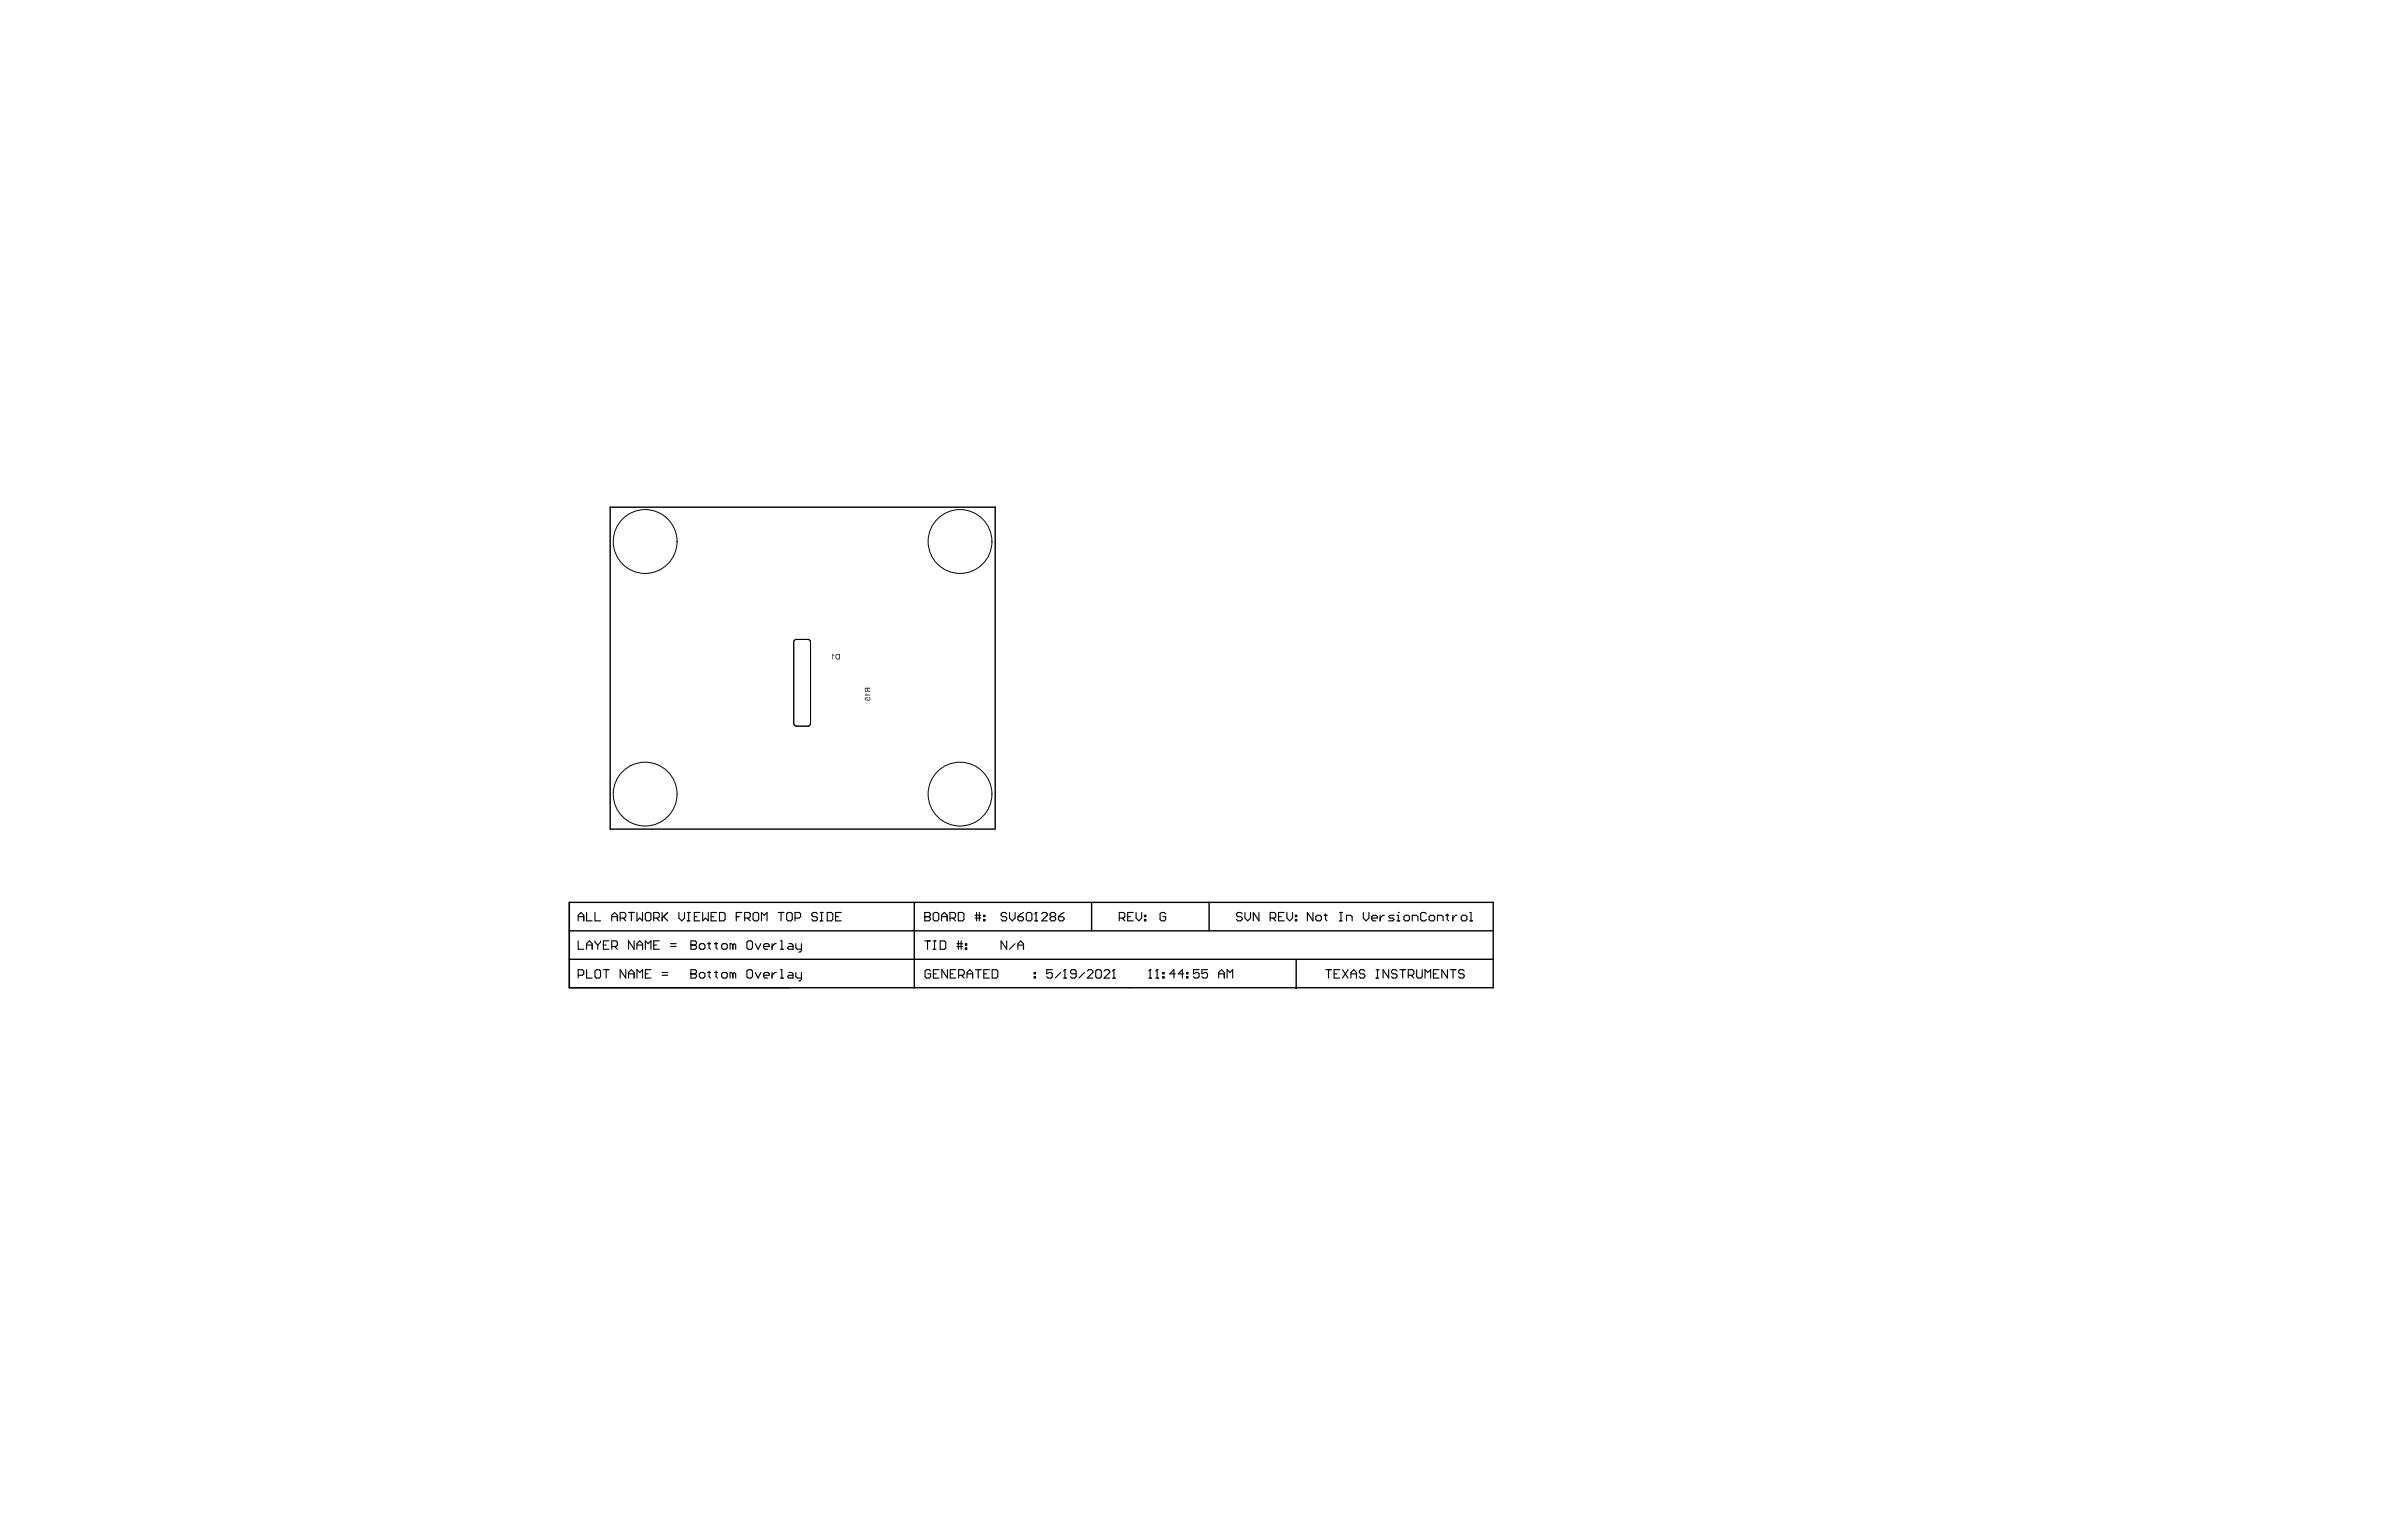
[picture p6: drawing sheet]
<svg xmlns="http://www.w3.org/2000/svg" width="432mm" height="279mm" viewBox="0 0 432 279" stroke-linecap="round" stroke-linejoin="round" font-family="sans-serif">
<g fill="none" stroke="#000" stroke-width=".18">
<path d="M144.1 116l2.4-.1 .4 .4v15l-.4 .4h-2.2l-.4-.4v-15zM144.1 116l2.3-.1 .3 .1 .2 .4v14.8l-.2 .4-.3 .1h-2l-.3-.1-.2-.4v-14.8z"/>
<circle cx="116.9" cy="98.2" r="5.8"/>
<circle cx="174" cy="98.2" r="5.8"/>
<circle cx="116.9" cy="144" r="5.8"/>
<circle cx="174" cy="144" r="5.8"/>
</g>
<path d="M180.4 92h-69.8v58.3h69.8M180.4 91.9v58.4M103.2 163.6h167.5v15.5h-167.5zM103.2 173.9h167.4M103.2 168.8h167.5M165.7 163.6v15.5M197.9 163.6v5.2M219.2 163.6v5.2M235 174.1v5.2" fill="none" stroke="#000" stroke-width=".25"/>
<g fill="none" stroke="#000" stroke-width=".2">
<path d="M104.8 166.2h1M104.8 167v-1l.5-.6 .5 .6v1M104.8 170.6v1.5h1M104.8 176.8h.8l.2-.2v-.5l-.2-.3h-.8v1.5M106.3 165.4v1.6h1M106.3 172.1v-1l.5-.5 .5 .5v1M106.3 175.8v1.5h1M106.3 171.4h1M107.9 165.4v1.6h1M107.9 176.1l.2-.3h.5l.3 .3v1l-.3 .2h-.5l-.2-.2zM107.9 170.6v.2l.5 .6M108.4 171.4v.7"/>
<path d="M108.9 170.6v.2l-.5 .6M109.4 175.8h1M109.4 171.4h.5M109.9 175.8v1.5M110.4 170.6h-1v1.5h1M110.9 166.2h1M110.9 171.6h.8l.2-.2v-.6l-.2-.2h-.8v1.5M110.9 167v-1l.5-.6 .5 .6v1M111.4 171.6l.5 .5M112.4 166.5h.8l.2-.3v-.5l-.2-.3h-.8v1.6M112.9 166.5l.5 .5M113.4 175.8v1.5l-1-1.5v1.5"/>
<path d="M113.9 165.4h1.1M113.9 177.3v-1l.5-.5 .6 .5v1M113.9 176.6h1.1M114.4 165.4v1.6M115 170.6v1.5l-1.1-1.5v1.5M115.5 165.4v1.6l.5-.5 .5 .5v-1.6M115.5 172.1v-1l.5-.5 .5 .5v1M115.5 177.3v-1.5l.5 .5 .5-.5v1.5M115.5 171.4h1M117 165.7l.2-.3h.5l.3 .3v1l-.3 .3h-.5l-.2-.3zM117 176.6h.5M117 172.1v-1.5l.5 .5 .5-.5v1.5"/>
<path d="M118 175.8h-1v1.5h1M118.5 166.5h.8l.2-.3v-.5l-.2-.3h-.8v1.6M118.5 171.4h.5M119 166.5l.5 .5M119.5 170.6h-1v1.5h1M120 176.8h1M120 176.3h1M120 165.4v1.6M120.3 166.2l.7 .8M121 165.4l-1 1.1M121.5 171.6h1.1M121.5 171.1h1.1"/>
<path d="M123.1 165.4v1.1l.5 .5 .5-.5v-1.1M124.6 167h.5M124.6 165.4h.5M124.8 165.4v1.6M125.2 176.6h.1M125.2 171.4h.1M125.2 175.8h.8l.3 .3v.2l-.3 .3 .3 .2v.3l-.3 .2h-.8zM125.2 176.6h.8M125.2 170.6h.8l.3 .2v.3l-.3 .3 .3 .2v.3l-.3 .2h-.8zM125.2 171.4h.8M125.9 166.2h.5M126.8 176.6l.2-.3h.5l.3 .3v.5l-.3 .2h-.5l-.2-.2z"/>
<path d="M126.8 171.4l.2-.3h.5l.3 .3v.5l-.3 .2h-.5l-.2-.2zM126.9 165.4h-1v1.6h1M127.4 165.4v1.6l.5-.5 .5 .5v-1.6M128.3 176.3h.5M128.3 171.1h.5M128.5 170.8v1.1l.3 .2M128.5 176.1v1l.3 .2M128.9 166.2h.5M129.6 176.3h.5M129.6 171.1h.5M129.8 170.8v1.1l.3 .2M129.8 176.1v1l.3 .2"/>
<path d="M129.9 165.4h-1v1.6h1M130.4 165.4h.8l.2 .3v1l-.2 .3h-.8zM130.8 176.6l.3-.3h.5l.2 .3v.5l-.2 .2h-.5l-.3-.2zM130.8 171.4l.3-.3h.5l.2 .3v.5l-.2 .2h-.5l-.3-.2zM132.9 176.6l-.3-.3h-.3v1M132.9 171.4l-.3-.3h-.3v1M132.9 171.4v.7M132.9 176.6v.7M132.9 176.6l.2-.3 .3 .3v.7M132.9 171.4l.2-.3 .3 .3v.7M133.5 166.2h.5M134.5 165.4h-1v1.6"/>
<path d="M135 166.5h.8l.2-.3v-.5l-.2-.3h-.8v1.6M135.4 176.1l.2-.3h.6l.2 .3v1l-.2 .2h-.6l-.2-.2zM135.5 166.5l.5 .5M135.6 170.6h.6l.2 .2v1.1l-.2 .2h-.6l-.2-.2v-1.1zM136.8 165.4h.5l.2 .3v1l-.2 .3h-.5l-.3-.3v-1zM136.9 176.3l.5 1 .5-1M136.9 171.1l.5 1 .5-1M138 167v-1.6l.5 .6 .5-.6v1.6M138.4 176.8h1v-.2l-.2-.3h-.5l-.3 .3v.5l.3 .2h.5M138.4 171.6h1v-.2l-.2-.3h-.5l-.3 .3v.5l.3 .2h.5M140 171.1v1M140 176.3v1"/>
<path d="M140.7 176.3h-.2l-.5 .5M140.7 171.1h-.2l-.5 .5M141.1 165.4h1M141.5 175.8h.2v1.5M141.5 177.3h.5M141.5 172.1h.5M141.5 170.6h.2v1.5M141.6 165.4v1.6M142.6 165.7l.3-.3h.5l.2 .3v1l-.2 .3h-.5l-.3-.3zM143 176.3h.5l.3 .3v.7h-.8l-.3-.2 .3-.3h.8M143 171.1h.5l.3 .3v.7h-.8l-.3-.2 .3-.3h.8M144.1 166.5h.8l.2-.3v-.5l-.2-.3h-.8v1.6"/>
<path d="M144.3 176.3v.8l.2 .2h.8M144.3 171.1v.8l.2 .2h.8M145.3 171.1v1.3l-.3 .2h-.2M145.3 176.3v1.3l-.3 .2h-.2M148.2 165.7l-.3-.3h-.5l-.2 .3v.3l.2 .2h.5l.3 .3v.2l-.3 .3h-.5l-.2-.3M148.7 167h.5M148.7 165.4h.5M148.9 165.4v1.6M150 165.4h.7l.3 .3v1l-.3 .3h-.7zM151.5 166.2h.5M152.5 165.4h-1v1.6h1M167.6 166.2h.1"/>
<path d="M167.6 165.4h.8l.3 .3v.3l-.3 .2 .3 .3v.2l-.3 .3h-.8zM167.6 166.2h.8M167.6 170.6h1.1M168.1 170.6v1.5M168.7 176.1l-.3-.3h-.5l-.2 .3v1l.2 .2h.5l.3-.2v-.5h-.5M169.2 165.7l.2-.3h.5l.3 .3v1l-.3 .3h-.5l-.2-.3zM169.2 172.1h.5M169.2 170.6h.5M169.2 176.6h.5M169.4 170.6v1.5M170.2 175.8h-1v1.5h1M170.4 170.6h.8l.2 .3v1l-.2 .2h-.8z"/>
<path d="M170.7 166.2h1M170.7 167v-1l.5-.6 .5 .6v1M171.7 175.8v1.5l-1-1.5v1.5M172.2 166.5h.8l.2-.3v-.5l-.2-.3h-.8v1.6M172.3 176.6h.5M172.7 166.5l.5 .5M173.3 175.8h-1v1.5h1M173.5 171.6h1M173.5 171.1h1M173.7 165.4h.8l.2 .3v1l-.2 .3h-.8zM173.7 170.6v1.5M173.8 176.8h.7l.3-.2v-.5l-.3-.3h-.7v1.5"/>
<path d="M174.2 170.6v1.5M174.3 176.8l.5 .5M175 171.9h.2v.2h-.2zM175 171.1h.2v.3h-.2zM175.3 176.6h1M175.3 177.3v-1l.5-.5 .5 .5v1M176.8 166h1M176.8 166.5h1M176.8 175.8h1M177 165.4v1.6M177.3 175.8v1.5M177.5 165.4v1.6"/>
<path d="M178.3 166.7h.2v.3h-.2zM178.3 166h.2v.2h-.2zM178.3 176.6h.5M179.4 175.8h-1.1v1.5h1.1M179.9 175.8h.7l.3 .3v1l-.3 .2h-.7zM182.5 165.7l-.3-.3h-.5l-.2 .3v.3l.2 .2h.5l.3 .3v.2l-.3 .3h-.5l-.2-.3M182.5 170.6v1.5l-1-1.5v1.5M183 165.4v1.1l.5 .5 .5-.5v-1.1M184 171.1l-1 1M184.5 166.2h.8l.2 .3v.2l-.2 .3h-.5l-.3-.3zM184.5 172.1v-1l.5-.5 .5 .5v1M184.5 171.4h1"/>
<path d="M185.5 165.4l-.5 .3-.5 .5M186 165.7l.3-.3h.5l.3 .3v1l-.3 .3h-.5l-.3-.3zM187.5 177.1h.2v.2h-.2zM187.5 176.3h.2v.3h-.2zM187.6 167h.5M187.8 165.4h.1M187.8 165.4v1.6M187.8 165.4l-.2 .3M188.8 165.7l.3-.3h.5l.2 .3v.3l-1 1h1M190.6 166.2l-.2 .3v.2l.2 .3h.5l.3-.3v-.2l-.3-.3M190.6 166.2l-.2-.2v-.3l.2-.3h.5l.3 .3v.3l-.3 .2M190.6 166.2h.5"/>
<path d="M190.8 175.8h-1.1v.8l.6-.3h.2l.3 .3v.5l-.3 .2h-.5l-.3-.2M191.9 166.2h.7l.3 .3v.2l-.3 .3h-.5l-.2-.3zM192.3 176.3l-1 1M192.8 177.3h.5M192.9 165.4l-.5 .3-.5 .5M193 175.8h.1M193 175.8v1.5M193 175.8l-.2 .3M195.1 176.6h-.8l-.2-.3v-.2l.2-.3h.5l.3 .3v1l-.3 .2h-.5l-.2-.2M196.6 176.3l-1 1M197.1 176.1l.3-.3h.5l.2 .3v.2l-1 1h1M198.9 175.8h.5l.2 .3v1l-.2 .2h-.5l-.3-.2v-1z"/>
<path d="M200.1 176.1l.3-.3h.5l.3 .3v.2l-1.1 1h1.1M201.7 177.3h.5M201.9 175.8h.1M201.9 175.8v1.5M201.9 175.8l-.2 .3M202.9 166.5h.8l.2-.3v-.5l-.2-.3h-.8v1.6M203.4 166.5l.5 .5M204.4 166.2h.5M205.4 165.4h-1v1.6h1M205.9 165.4v1.1l.6 .5 .5-.5v-1.1M207.5 166.7h.2v.3h-.2zM207.5 166h.2v.2h-.2z"/>
<path d="M208.2 177.3h.5M208.5 175.8h.1M208.5 175.8v1.5M208.5 175.8l-.3 .3M209.5 177.3h.5M209.8 175.8h.1M209.8 175.8v1.5M209.8 175.8l-.3 .3M210.8 177.1h.2v.2h-.2zM210.8 176.3h.2v.3h-.2zM211.3 165.7l-.2-.3h-.6l-.2 .3v1l.2 .3h.6l.2-.3v-.5h-.5M213.1 176.6h-1.1l.8-.8v1.5"/>
<path d="M214.6 176.6h-1l.7-.8v1.5M215.1 177.1h.2v.2h-.2zM215.1 176.3h.2v.3h-.2zM217.4 175.8h-1v.8l.5-.3h.2l.3 .3v.5l-.3 .2h-.5l-.2-.2M218.9 175.8h-1v.8l.5-.3h.2l.3 .3v.5l-.3 .2h-.5l-.2-.2M220.9 177.3v-1l.5-.5 .5 .5v1M220.9 176.6h1M222.4 177.3v-1.5l.5 .5 .6-.5v1.5M225.2 165.7l-.3-.3h-.5l-.2 .3v.3l.2 .2h.5l.3 .3v.2l-.3 .3h-.5l-.2-.3M225.7 165.4v1.1l.5 .5 .5-.5v-1.1M228.2 165.4v1.6l-1-1.6v1.6M230.2 166.5h.8l.3-.3v-.5l-.3-.3h-.8v1.6"/>
<path d="M230.8 166.5l.5 .5M231.8 166.2h.5M232.8 165.4h-1v1.6h1M233.3 165.4v1.1l.5 .5 .5-.5v-1.1M234.8 166.7h.3v.3h-.3zM234.8 166h.3v.2h-.3zM238 165.4v1.6l-1-1.6v1.6M238.8 166h.5l.2 .2v.5l-.2 .3h-.5l-.3-.3v-.5zM240 166h.5M240.3 165.7v1l.2 .3M240.3 175.8h1M240.8 175.8v1.5"/>
<path d="M241.8 176.6h.5M242.8 167h.5M242.8 165.4h.5M242.9 175.8h-1.1v1.5h1.1M243.1 165.4v1.6M243.4 175.8l1 1.5M244.1 167v-1h.8l.2 .2v.8M244.4 175.8l-1 1.5M244.9 176.6h1M244.9 177.3v-1l.5-.5 .5 .5v1M247.1 165.4v1.1l.5 .5 .6-.5v-1.1M247.4 176.1l-.2-.3h-.5l-.3 .3v.2l.3 .3h.5l.2 .2v.3l-.2 .2h-.5l-.3-.2"/>
<path d="M248.7 166.5h1v-.3l-.3-.2h-.5l-.2 .2v.5l.2 .3h.5M249.4 175.8h.6M249.4 177.3h.6M249.7 175.8v1.5M250.2 166v1M250.9 166h-.2l-.5 .5M251.7 175.8v1.5l-1-1.5v1.5M252.7 166h-.7l-.3 .2 .3 .3h.5l.2 .2-.2 .3h-.8M253.2 167h.5M253.2 166h.3v1M253.3 176.1l-.3-.3h-.5l-.3 .3v.2l.3 .3h.5l.3 .2v.3l-.3 .2h-.5l-.3-.2M253.5 165.4h.1"/>
<path d="M253.8 175.8h1M254.3 175.8v1.5M254.7 166h.6l.2 .2v.5l-.2 .3h-.6l-.2-.3v-.5zM255.3 176.8h.7l.3-.2v-.5l-.3-.3h-.7v1.5M255.8 176.8l.5 .5M256 167v-1h.8l.2 .2v.8M256.8 175.8v1.3l.3 .2h.5l.2-.2v-1.3M258.3 177.3v-1.5l.5 .5 .5-.5v1.5M258.6 165.7l-.3-.3h-.5l-.3 .3v1l.3 .3h.5l.3-.3M259.3 166h.5l.3 .2v.5l-.3 .3h-.5l-.2-.3v-.5zM259.8 176.6h.6M260.6 167v-1h.7l.3 .2v.8"/>
<path d="M260.9 175.8h-1.1v1.5h1.1M262.1 166h.5M262.4 165.7v1l.2 .3M262.4 175.8v1.5l-1-1.5v1.5M262.9 175.8h1M263.4 166v1M263.4 175.8v1.5M264.1 166h-.2l-.5 .5M265.1 166h.6l.2 .2v.5l-.2 .3h-.6l-.2-.3v-.5zM265.4 176.1l-.2-.3h-.5l-.3 .3v.2l.3 .3h.5l.2 .2v.3l-.2 .2h-.5l-.3-.2M266.4 167h.5M266.4 165.4h.3v1.6"/>
</g>
<g fill="#000">
<path d="M150.9 118.6l.3 .2v.1l-.2-.1v.8h-.1zM156.8 126.5l.5-.1-.1 .4 .3 .1 .2-.1-.2-.4 .2 .1 .1 .3-.4 .3-.3-.3 .1-.2h-.3v.4h-.1zM157 125.7l.1 .1-.1 .2h.7v.1h-.9z"/>
<path d="M151.6 118.8l.5-.1v.7h-.4zM151.6 118.6l-.1 .3v.5l.7 .2v-1z"/>
<path d="M156.9 124.9h.3v.3a.17 .17 0 0 1-.2 .2 .17 .17 0 0 1-.1-.2zM156.8 124.7v.7l.3 .1 .2-.3 .4 .4v-.2l-.4-.3v-.2h.4v-.2z"/>
</g>
</svg>
